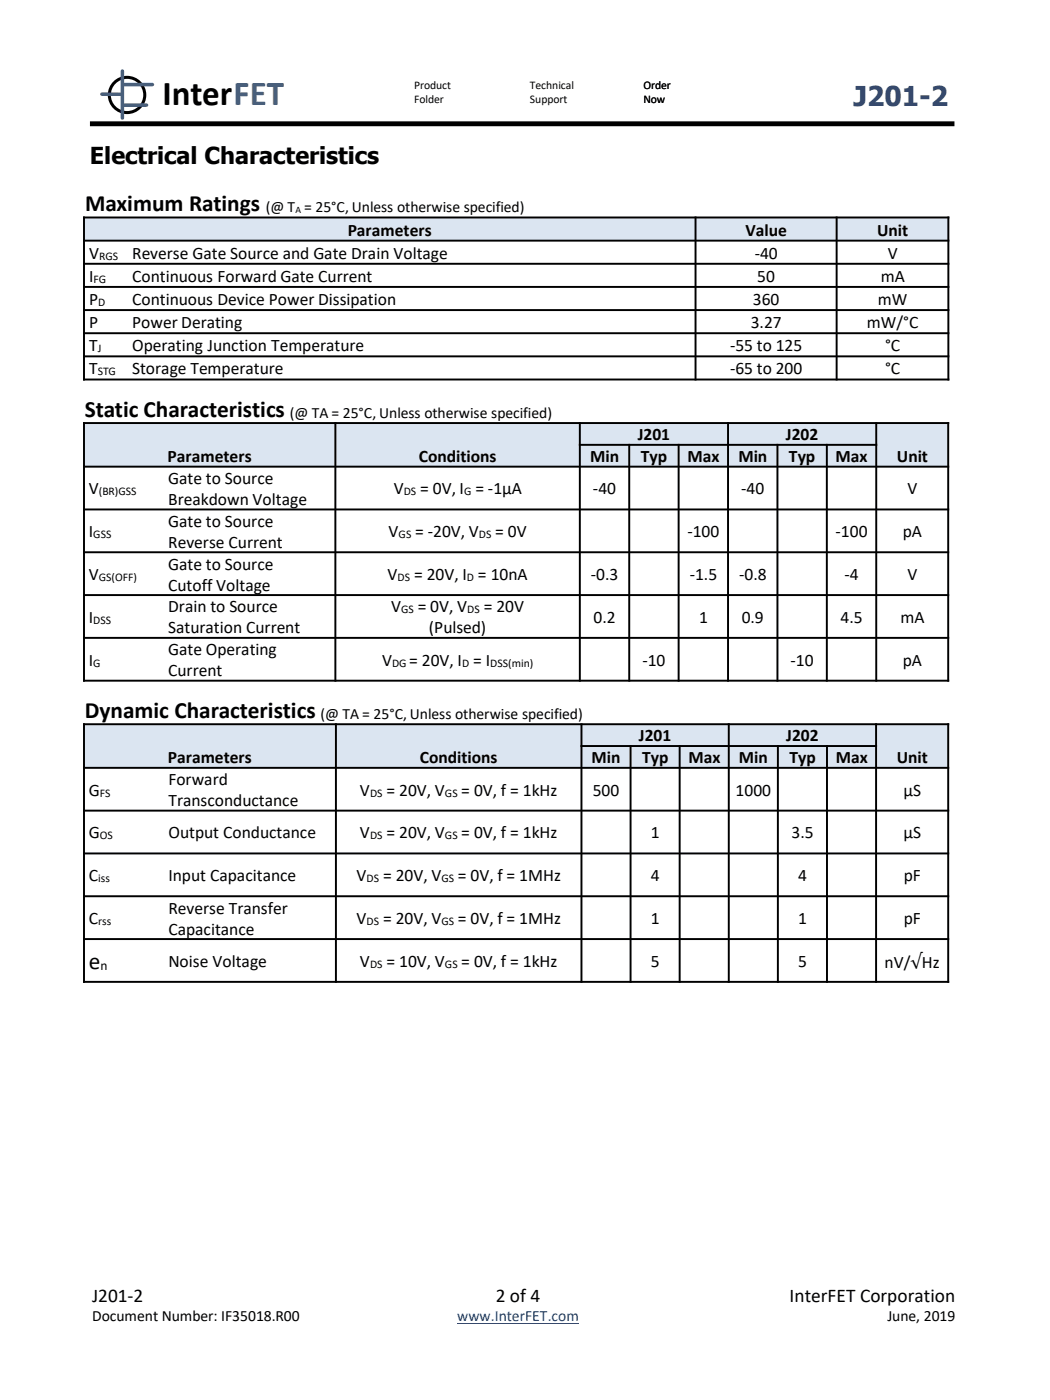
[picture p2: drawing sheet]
<svg xmlns="http://www.w3.org/2000/svg" width="190mm" height="254mm" viewBox="0 0 190 254" stroke-linecap="round" stroke-linejoin="round" font-family="sans-serif">
<defs><g id="words">
<text font-size="6.3" x="29.5" y="19.1">InterFET</text>
<text font-size="5" fill="#1f497d" x="154.8" y="19.3">J201-2</text>
<g font-size="4.2">
<text x="16.3" y="29.8">Electrical Characteristics</text>
<text x="15.4" y="38.4">Maximum Ratings</text>
<text x="15.4" y="75.7">Static Characteristics</text>
<text x="15.4" y="130.3">Dynamic Characteristics</text>
<text x="16.1" y="175.8">e</text>
</g>
<g font-size="3.5">
<text x="16.7" y="236.2">J201-2</text>
<text x="89.9" y="236.2">2 of 4</text>
<text x="143.3" y="236.2">InterFET Corporation</text>
</g>
<g font-size="3.2">
<text x="16.2" y="46.9">V</text>
<text x="24" y="46.9">Reverse Gate Source and Gate Drain Voltage</text>
<text x="63.1" y="42.8">Parameters</text>
<text x="135.3" y="42.8">Value</text>
<text x="136.9" y="46.9">-40</text>
<text x="159.1" y="42.8">Unit</text>
<text x="161.1" y="46.9">V</text>
<text x="16.2" y="51.1">I</text>
<text x="24" y="51.1">Continuous Forward Gate Current</text>
<text x="137.4" y="51.1">50</text>
<text x="159.8" y="51.1">mA</text>
<text x="16.2" y="55.3">P</text>
<text x="16.2" y="59.5">P</text>
<text x="24" y="55.3">Continuous Device Power Dissipation</text>
<text x="24" y="59.5">Power Derating</text>
<text x="136.2" y="59.5">3.27</text>
<text x="136.6" y="55.3">360</text>
<text x="157.3" y="59.5">mW/°C</text>
<text x="159.3" y="55.3">mW</text>
<text x="16.2" y="63.7">T</text>
<text x="24" y="63.7">Operating Junction Temperature</text>
<text x="132.4" y="63.7">-55 to 125</text>
<text x="160.6" y="63.7">°C</text>
<text x="16.2" y="67.9">T</text>
<text x="24" y="67.9">Storage Temperature</text>
<text x="132.4" y="67.9">-65 to 200</text>
<text x="160.6" y="67.9">°C</text>
<text x="30.4" y="83.8">Parameters</text>
<text x="76" y="83.8">Conditions</text>
<text x="107.1" y="83.8">Min</text>
<text x="115.7" y="79.9">J201</text>
<text x="116.3" y="83.8">Typ</text>
<text x="124.7" y="83.8">Max</text>
<text x="134" y="83.8">Min</text>
<text x="142.6" y="79.9">J202</text>
<text x="143.1" y="83.8">Typ</text>
<text x="151.6" y="83.8">Max</text>
<text x="162.7" y="83.8">Unit</text>
<text x="16.1" y="89.7">V</text>
<text x="30.5" y="87.8">Gate to Source</text>
<text x="71.4" y="89.7">V</text>
<text x="76.2" y="89.7">= 0V, I = -1μA</text>
<text x="107.6" y="89.7">-40</text>
<text x="134.5" y="89.7">-40</text>
<text x="164.6" y="89.7">V</text>
<text x="30.5" y="91.6">Breakdown Voltage</text>
<text x="30.5" y="95.6">Gate to Source</text>
<text x="16.1" y="97.5">I</text>
<text x="30.5" y="99.4">Reverse Current</text>
<text x="70.5" y="97.5">V</text>
<text x="75.3" y="97.5">= -20V, V</text>
<text x="89.8" y="97.5">= 0V</text>
<text x="124.7" y="97.5">-100</text>
<text x="151.6" y="97.5">-100</text>
<text x="163.8" y="97.5">pA</text>
<text x="16.1" y="105.2">V</text>
<text x="30.5" y="103.3">Gate to Source</text>
<text x="30.5" y="107.1">Cutoff Voltage</text>
<text x="70.3" y="105.2">V</text>
<text x="75.1" y="105.2">= 20V, I = 10nA</text>
<text x="107.2" y="105.2">-0.3</text>
<text x="125.1" y="105.2">-1.5</text>
<text x="134.1" y="105.2">-0.8</text>
<text x="153.2" y="105.2">-4</text>
<text x="164.6" y="105.2">V</text>
<text x="16.1" y="113">I</text>
<text x="30.5" y="111.1">Drain to Source</text>
<text x="71" y="111.1">V</text>
<text x="75.8" y="111.1">= 0V, V</text>
<text x="87.8" y="111.1">= 20V</text>
<text x="107.7" y="113">0.2</text>
<text x="126.8" y="113">1</text>
<text x="134.6" y="113">0.9</text>
<text x="152.5" y="113">4.5</text>
<text x="163.4" y="113">mA</text>
<text x="30.5" y="114.9">Saturation Current</text>
<text x="30.5" y="118.9">Gate Operating</text>
<text x="77.8" y="114.9">(Pulsed)</text>
<text x="16.1" y="120.8">I</text>
<text x="30.5" y="122.7">Current</text>
<text x="69.3" y="120.8">V</text>
<text x="74.3" y="120.8">= 20V, I = I</text>
<text x="116.6" y="120.8">-10</text>
<text x="143.4" y="120.8">-10</text>
<text x="163.8" y="120.8">pA</text>
<text x="115.9" y="134.5">J201</text>
<text x="142.7" y="134.5">J202</text>
<text x="30.4" y="138.5">Parameters</text>
<text x="30.6" y="142.4">Forward</text>
<text x="76.2" y="138.5">Conditions</text>
<text x="107.3" y="138.5">Min</text>
<text x="116.5" y="138.5">Typ</text>
<text x="124.9" y="138.5">Max</text>
<text x="134.1" y="138.5">Min</text>
<text x="143.2" y="138.5">Typ</text>
<text x="151.6" y="138.5">Max</text>
<text x="162.7" y="138.5">Unit</text>
<text x="16.1" y="144.3">G</text>
<text x="30.6" y="146.3">Transconductance</text>
<text x="65.3" y="144.3">V</text>
<text x="70.1" y="144.3">= 20V, V</text>
<text x="83.7" y="144.3">= 0V, f = 1kHz</text>
<text x="107.5" y="144.3">500</text>
<text x="133.5" y="144.3">1000</text>
<text x="163.9" y="144.3">μS</text>
<text x="16.1" y="152.1">G</text>
<text x="30.6" y="152.1">Output Conductance</text>
<text x="65.3" y="152.1">V</text>
<text x="70.1" y="152.1">= 20V, V</text>
<text x="83.7" y="152.1">= 0V, f = 1kHz</text>
<text x="118.1" y="152.1">1</text>
<text x="143.6" y="152.1">3.5</text>
<text x="163.9" y="152.1">μS</text>
<text x="16.1" y="159.9">C</text>
<text x="30.6" y="159.9">Input Capacitance</text>
<text x="64.7" y="159.9">V</text>
<text x="69.5" y="159.9">= 20V, V</text>
<text x="83.1" y="159.9">= 0V, f = 1MHz</text>
<text x="118.1" y="159.9">4</text>
<text x="144.8" y="159.9">4</text>
<text x="164" y="159.9">pF</text>
<text x="16.1" y="167.6">C</text>
<text x="30.6" y="165.7">Reverse Transfer</text>
<text x="64.7" y="167.6">V</text>
<text x="69.5" y="167.6">= 20V, V</text>
<text x="83.1" y="167.6">= 0V, f = 1MHz</text>
<text x="118.1" y="167.6">1</text>
<text x="144.8" y="167.6">1</text>
<text x="164" y="167.6">pF</text>
<text x="30.6" y="169.6">Capacitance</text>
<text x="30.6" y="175.4">Noise Voltage</text>
<text x="65.3" y="175.4">V</text>
<text x="70.1" y="175.4">= 10V, V</text>
<text x="83.7" y="175.4">= 0V, f = 1kHz</text>
<text x="118.1" y="175.4">5</text>
<text x="144.8" y="175.4">5</text>
<text x="160.5" y="175.6">nV/√Hz</text>
</g>
<g font-size="2.8">
<text x="48.2" y="38.5">(@ T = 25°C, Unless otherwise specified)</text>
<text x="52.6" y="75.8">(@ TA = 25°C, Unless otherwise specified)</text>
<text x="58.2" y="130.5">(@ TA = 25°C, Unless otherwise specified)</text>
<text x="16.7" y="239.7">Document Number: IF35018.R00</text>
<text x="161" y="239.7">June, 2019</text>
</g>
<text font-size="2.8" fill="#00f" x="82.9" y="239.7">www.InterFET.com</text>
<text font-size="2.5" x="18.2" y="176">n</text>
<g font-size="2.1">
<text x="75.1" y="16.1">Product</text>
<text x="96.1" y="16.1">Technical</text>
<text x="116.7" y="16.1">Order</text>
<text x="75.1" y="18.7">Folder</text>
<text x="96.1" y="18.7">Support</text>
<text x="116.7" y="18.7">Now</text>
<text x="18" y="47.1">RGS</text>
<text x="17" y="51.3">FG</text>
<text x="17.8" y="55.5">D</text>
<text x="17.7" y="63.9">J</text>
<text x="17.7" y="68.1">STG</text>
<text x="17.9" y="89.9">(BR)GSS</text>
<text x="73.2" y="89.9">DS</text>
<text x="84.2" y="89.9">G</text>
<text x="16.9" y="97.6">GSS</text>
<text x="72.3" y="97.6">GS</text>
<text x="86.9" y="97.6">DS</text>
<text x="17.9" y="105.4">GS(OFF)</text>
<text x="72.1" y="105.4">DS</text>
<text x="84.7" y="105.4">D</text>
<text x="16.9" y="113.2">DSS</text>
<text x="72.8" y="111.3">GS</text>
<text x="84.8" y="111.3">DS</text>
<text x="16.9" y="120.9">G</text>
<text x="71.1" y="120.9">DG</text>
<text x="83.8" y="120.9">D</text>
<text x="89" y="120.9">DSS(min)</text>
<text x="18.1" y="144.5">FS</text>
<text x="67.1" y="144.5">DS</text>
<text x="80.7" y="144.5">GS</text>
<text x="18.1" y="152.3">OS</text>
<text x="67.1" y="152.3">DS</text>
<text x="80.7" y="152.3">GS</text>
<text x="17.8" y="160.1">iss</text>
<text x="66.5" y="160.1">DS</text>
<text x="80.1" y="160.1">GS</text>
<text x="17.8" y="167.8">rss</text>
<text x="66.5" y="167.8">DS</text>
<text x="80.1" y="167.8">GS</text>
<text x="67.1" y="175.6">DS</text>
<text x="80.7" y="175.6">GS</text>
</g>
<text font-size="1.8" x="53.6" y="38.7">A</text>
</g></defs>
<path d="M82.9 240.1h22.1" fill="none" stroke="#00f" stroke-width=".18"/>
<path d="M16.3 22.5h156.9" fill="none" stroke="#000" stroke-width=".89" stroke-linecap="butt"/>
<circle cx="23" cy="17.2" r="3.2" fill="none" stroke="#000" stroke-width=".55"/>
<path d="M18.5 17.1h3.4M22.2 12.9v8.5M22.3 19.1h4.3M22.3 15.3h5.4" fill="none" stroke="#376092" stroke-width=".63"/>
<g fill="#dbe5f1">
<path d="M15.2 76.8h45.7v7.9h-45.7z" fill-rule="evenodd"/>
<path d="M60.8 76.8h44.4v7.9h-44.4z" fill-rule="evenodd"/>
<path d="M105.2 76.8h26.9v3.9h-26.9z" fill-rule="evenodd"/>
<path d="M132.1 76.8h26.9v3.9h-26.9z" fill-rule="evenodd"/>
<path d="M159 76.8h13v7.9h-13z" fill-rule="evenodd"/>
<path d="M105.2 80.7h9v4h-9z" fill-rule="evenodd"/>
<path d="M114.2 80.7h8.9v4h-8.9z" fill-rule="evenodd"/>
<path d="M123.1 80.7h9v4h-9z" fill-rule="evenodd"/>
<path d="M132.1 80.7h9v4h-9z" fill-rule="evenodd"/>
<path d="M141.1 80.7h8.9v4h-8.9z" fill-rule="evenodd"/>
<path d="M150 80.7h9v4h-9z" fill-rule="evenodd"/>
</g>
<g fill="none" stroke="#000" stroke-width=".35">
<path d="M15.1 76.8h157.1M15.2 76.6v47.1M60.8 76.6v47.1M105.2 76.6v47.1M132.1 76.6v47.1M159 76.6v47.1M172 76.6v47.1M15.1 84.7h157.1M15.1 92.4h157.1M105 80.7h54.2M114.2 80.5v43.2M123.1 80.5v43.2"/>
<path d="M141.1 80.5v43.2M150 80.5v43.2M15.1 100.2h157.1M15.1 108h157.1M15.1 115.7h157.1M15.1 123.5h157.1"/>
</g>
<g fill="#dbe5f1">
<path d="M15.2 39.5h111v4.2h-111z" fill-rule="evenodd"/>
<path d="M126.2 39.5h25.6v4.2h-25.6z" fill-rule="evenodd"/>
<path d="M151.8 39.5h20.3v4.2h-20.3z" fill-rule="evenodd"/>
</g>
<path d="M15.1 39.5h157.1M15.2 39.3v29.7M126.2 39.3v29.7M151.8 39.3v29.7M172.1 39.3v29.7M15.1 43.7h157.1M15.1 47.9h157.1M15.1 52.1h157.1M15.1 56.3h157.1M15.1 60.5h157.1M15.1 64.7h157.1M15.1 68.9h157.1" fill="none" stroke="#000" stroke-width=".35"/>
<g fill="#dbe5f1">
<path d="M15.2 131.4h45.7v7.9h-45.7z" fill-rule="evenodd"/>
<path d="M60.9 131.4h44.6v7.9h-44.6z" fill-rule="evenodd"/>
<path d="M105.5 131.4h26.7v4h-26.7z" fill-rule="evenodd"/>
<path d="M132.2 131.4h26.7v4h-26.7z" fill-rule="evenodd"/>
<path d="M158.9 131.4h13.1v7.9h-13.1z" fill-rule="evenodd"/>
<path d="M105.5 135.4h8.9v3.9h-8.9z" fill-rule="evenodd"/>
<path d="M114.4 135.4h8.9v3.9h-8.9z" fill-rule="evenodd"/>
<path d="M123.3 135.4h8.9v3.9h-8.9z" fill-rule="evenodd"/>
<path d="M132.2 135.4h8.9v3.9h-8.9z" fill-rule="evenodd"/>
<path d="M141.1 135.4h8.9v3.9h-8.9z" fill-rule="evenodd"/>
<path d="M150 135.4h8.9v3.9h-8.9z" fill-rule="evenodd"/>
</g>
<g fill="none" stroke="#000" stroke-width=".35">
<path d="M15.1 131.4h157.1M15.1 139.3h157.1M15.2 131.2v47.1M60.9 131.2v47.1M105.3 135.4h53.8M105.5 131.2v47.1M114.4 135.2v43.1M123.3 135.2v43.1M132.2 131.2v47.1M141.1 135.2v43.1M150 135.2v43.1M158.9 131.2v47.1"/>
<path d="M172 131.2v47.1M15.1 147.1h157.1M15.1 154.8h157.1M15.1 162.6h157.1M15.1 170.4h157.1M15.1 178.1h157.1"/>
</g>
<use href="#words"/>
</svg>
